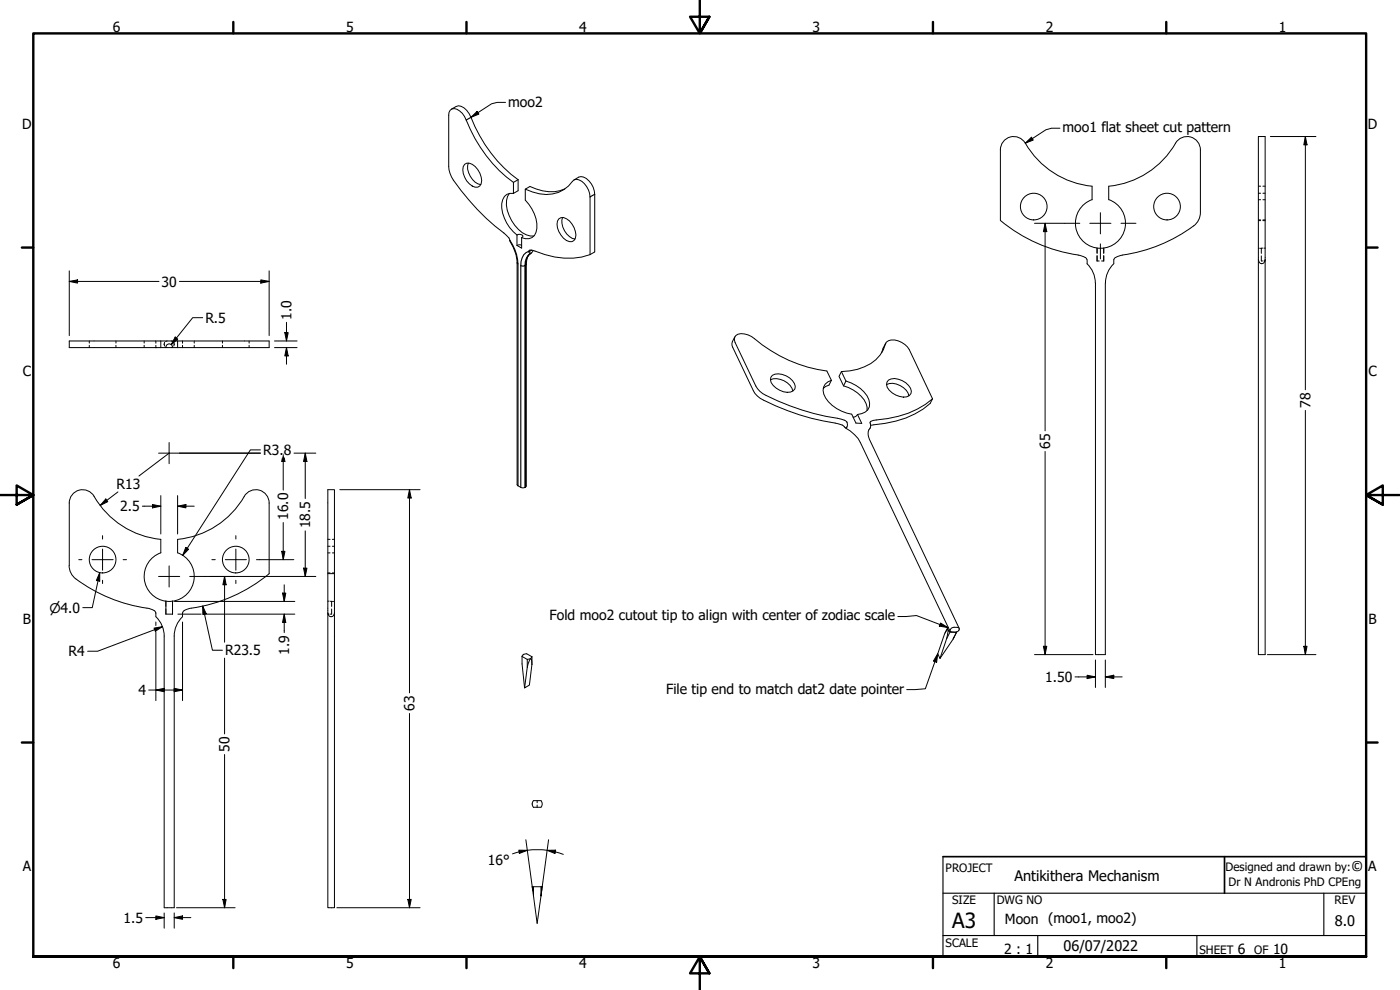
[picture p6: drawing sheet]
<svg xmlns="http://www.w3.org/2000/svg" width="420mm" height="297mm" viewBox="0 0 420 297" stroke-linecap="round" stroke-linejoin="round" font-family="sans-serif">
<defs><g id="words">
<text font-size="6.3" x="285.8" y="278.5">A3</text>
<g font-size="4.4">
<text x="405.5" y="261.2">©</text>
<text x="304.5" y="264.3">Antikithera Mechanism</text>
<text x="400.6" y="277.8">8.0</text>
<text x="319.2" y="285.4">06/07/2022</text>
</g>
<g font-size="4.2">
<text x="33.9" y="9.6">6</text>
<text x="103.8" y="9.6">5</text>
<text x="173.9" y="9.6">4</text>
<text x="243.8" y="9.6">3</text>
<text x="313.9" y="9.6">2</text>
<text x="383.8" y="9.6">1</text>
<text x="152.5" y="32.2">moo2</text>
<text x="6.6" y="38.7">D</text>
<text x="318.9" y="39.7">moo1 flat sheet cut pattern</text>
<text x="410.5" y="38.7">D</text>
<text x="48.5" y="86">30</text>
<text x="87.5" y="95.9" transform="rotate(-90 87.5 95.9)">1.0</text>
<text x="61.6" y="96.8">R.5</text>
<text x="6.8" y="112.9">C</text>
<text x="410.7" y="112.9">C</text>
<text x="393.3" y="122.3" transform="rotate(-90 393.3 122.3)">78</text>
<text x="79" y="136.5">R3.8</text>
<text x="315.2" y="134.6" transform="rotate(-90 315.2 134.6)">65</text>
<text x="35" y="146.8">R13</text>
<text x="36.1" y="153.4">2.5</text>
<text x="86.5" y="156" transform="rotate(-90 86.5 156)">16.0</text>
<text x="93.1" y="158.5" transform="rotate(-90 93.1 158.5)">18.5</text>
<text x="6.9" y="187.2">B</text>
<text x="164.9" y="186.2">Fold moo2 cutout tip to align with center of zodiac scale</text>
<text x="410.7" y="187.2">B</text>
<text x="20.6" y="196.9">R4</text>
<text x="67.6" y="196.6">R23.5</text>
<text x="86.8" y="196.5" transform="rotate(-90 86.8 196.5)">1.9</text>
<text x="41.5" y="208.6">4</text>
<text x="199.9" y="208.1">File tip end to match dat2 date pointer</text>
<text x="313.7" y="204.6">1.50</text>
<text x="124.4" y="213.3" transform="rotate(-90 124.4 213.3)">63</text>
<text x="68.9" y="225.6" transform="rotate(-90 68.9 225.6)">50</text>
<text x="6.8" y="261.4">A</text>
<text x="146.4" y="259.7">16°</text>
<text x="410.6" y="261.4">A</text>
<text x="37.1" y="276.8">1.5</text>
<text x="301.6" y="277.4">Moon (moo1, moo2)</text>
<text x="301.4" y="286.3">2 : 1</text>
<text x="371.5" y="286.2">6</text>
<text x="382.1" y="286.2">10</text>
<text x="33.9" y="290.5">6</text>
<text x="103.8" y="290.5">5</text>
<text x="173.9" y="290.5">4</text>
<text x="243.8" y="290.5">3</text>
<text x="313.9" y="290.5">2</text>
<text x="383.8" y="290.5">1</text>
</g>
<text font-size="4" x="14.8" y="183.8">⌀4.0</text>
<g font-size="3.5">
<text x="283.8" y="261.7">PROJECT</text>
<text x="367.8" y="261.2">Designed and drawn by:</text>
<text x="368.7" y="265.8">Dr N Andronis PhD CPEng</text>
<text x="285.8" y="271.3">SIZE</text>
<text x="299.1" y="271.3">DWG NO</text>
<text x="400.5" y="271.3">REV</text>
<text x="283.8" y="284">SCALE</text>
<text x="360" y="286.2">SHEET</text>
<text x="376.4" y="286.2">OF</text>
</g>
</g></defs>
<!-- layer: Hidden (ANSI) -->
<g fill="none" stroke="#000" stroke-width=".3">
<path d="M377.7 59.9h.6M377.7 55.9h.6M377.7 58h.6M379 59.9h.7M379 55.9h.7M379 58h.7M329.2 76.7v1.6h.7M329.2 74.5v1.5M329.3 74.5v1.5M329.3 76.7v1.6M331.2 74.5v1.5M331.2 76.7v1.6h-.6"/>
<path d="M377.7 66.2h.6M377.7 74.5h.3M377.7 66h.6M378.2 74.5h.3M378.5 76.8v1.5h.4M378.5 74.5v1.5M378.9 74.5h-.4M379 66.2h.7M379 66h.7M379.3 78.3h.4M379.3 74.5h.4M26.8 102.3v.6"/>
<path d="M26.8 103.6v.7M34.8 102.3v.6M34.8 103.6v.7M43.3 102.3v.6M43.3 103.6v.7M46.7 102.3l.1 .7M46.8 103.6l-.1 .7M46.8 104.3h.1M49.4 102.7v1.1M49.7 104.2l.5 .1M50.2 102.3l-.5 .1M51.4 102.3l.4 .1"/>
<path d="M51.8 104.2l-.4 .1M52.2 102.7v1.1M54.8 103.6v.7M54.8 102.3v.7M58.3 102.3v.6M58.3 103.6v.7M66.8 102.3v.6M66.8 103.6v.7M74.8 102.3v.6M74.8 103.6v.7M98.4 165.9h.7M98.4 161.8h.7"/>
<path d="M98.4 171.9h.7M98.4 163.9h.7M99.7 165.9h.7M99.7 161.8h.7M99.7 171.9h.7M99.7 163.9h.7M49.8 184.3h.1M49.8 180.4v1.5M49.8 182.7v1.6M51.8 184.3h.1M51.8 180.4v1.5M51.8 182.7v1.6"/>
<path d="M98.4 184.3h.4M98.4 180.4h.4M99.1 180.4l.4 .1M99.5 182.7v1.6h-.4M99.5 180.5v1.5M99.5 180.5h.3M100.1 180.5h.3M161.2 240.2v.7M161.2 241.5v.7"/>
</g>
<!-- layer: Visible (ANSI) -->
<g fill="none" stroke="#000" stroke-width=".3">
<path d="M135.5 32.8l1.4-.9a2.78 2.78 0 0 1 3.2 1.2l.7 1a44.1 44.1 0 0 0 14.7 19.8M139.4 49.3a2.35 2.35 0 0 1 3.2 .6 4.9 4.9 0 0 1 1.4 5.9 2.28 2.28 0 0 1-3.2-.7 5.9 5.9 0 0 1-1.8-5.1zM140.5 48.9a5.5 5.5 0 0 0 3.8 6.5M152.9 58a6.3 6.3 0 0 0-.1 6.6 9.7 9.7 0 0 0 6.4 6.2h1M154.1 54.7a43.1 43.1 0 0 1-14.7-19.7 4 4 0 0 0-3.7-2.3l-.6 .3-.4 .7v.9v15.3a8.1 8.1 0 0 0 1.4 4.1 72 72 0 0 0 15.8 16.6 2.86 2.86 0 0 1 1.3 2 11.8 11.8 0 0 1 2 6.3v66.5a1.95 1.95 0 0 0 2.5 .8l.2-.4v-66.6a3.6 3.6 0 0 1 1.4-3.2h-.1M154.1 58a2.93 2.93 0 0 0-3.5 3.1 11.7 11.7 0 0 0 4.6 9.4M154.1 54.7v3.3M155.5 53.9v3.3l-1.4 .8M155.5 53.9l-1.4 .8M157.6 56.8v3.3a10.8 10.8 0 0 1 3.3 9.6 2.92 2.92 0 0 1-4.4 1.6M157.6 56.8a11.6 11.6 0 0 0 11.6 .1l1.4-1.1 1.2-1.4a1.87 1.87 0 0 1 2.8 0 6.4 6.4 0 0 1 2.5 4.7v17.3M169.5 56.7a12.3 12.3 0 0 1-10.5-.7l-1.4 .8"/>
<path d="M172.3 54l1.4-.8a3.9 3.9 0 0 1 4.3 3l.5 2.1v17.3l-1.4 .8M327.7 59.9l.1-4a26.4 26.4 0 0 1-20.5-13.5 4 4 0 0 0-4.4-1.2 4 4 0 0 0-2.7 3.7l.1 21.3a49.8 49.8 0 0 0 24.6 10.7l1.2 .7 .2 1.5M327.8 59.9a7.5 7.5 0 0 0-3.6 11.5 7.5 7.5 0 0 0 12.1 0 7.5 7.5 0 0 0-3.5-11.5M332.7 59.9l.1-4a26.2 26.2 0 0 0 20.4-13.5 4 4 0 0 1 4.4-1.2 4 4 0 0 1 2.7 3.7l-.1 19.5-.6 1.9-1.4 1.5M377.7 41h2v36.3a1.23 1.23 0 0 1-.2 1.3 1.23 1.23 0 0 1-1.3 .4 2.55 2.55 0 0 1-.5-2.5zM155.2 70.5l.7-.2a.91 .91 0 0 1 1 .6l-.4 .4M155.2 70.5v3.1M156.5 73.6l-.4-.2-.9 .2M156.5 71.3v3.2l-1.3-.9M160 75.1l-.5 .8-.6 .1-.2-.4 .1-.5h1a24.6 24.6 0 0 0 17.3 1.3M167.7 65.6a2.29 2.29 0 0 1 3.2 .7 4.9 4.9 0 0 1 1.4 5.8 2.29 2.29 0 0 1-3.2-.6 5.9 5.9 0 0 1-1.8-5.2zM168.8 65.2a5.5 5.5 0 0 0 3.8 6.5"/>
<path d="M326.2 79.1a8 8 0 0 1 2.5 5.8M334.3 79.1a8 8 0 0 0-2.5 5.8M334.3 77.9v1.2M358.2 67.8a50.6 50.6 0 0 1-22.6 9.1l-.8 .4-.5 .6M377.7 77.9v118.5h2v-118.5M328.8 84.9v111.5h2.9v-111.5M48.3 102.3v2M49.8 104.3a1 1 0 0 1 1-1.1 1 1 0 0 1 1 1.1M49.8 104.3h3.5M49.8 104.3h-29v-2h60v2h-27.5M53.3 102.3v2M220.5 101.1a2.82 2.82 0 0 0-.6 3.1l6.2 13a6.4 6.4 0 0 0 3.1 2.9 74.2 74.2 0 0 0 22.5 7.1 3.3 3.3 0 0 1 2.1 1.2 1.35 1.35 0 0 0-.3-2.3l-1.1-.3a74.2 74.2 0 0 1-23.5-7.7l-.9-.7-1.2-1.6-6.2-13.1a1.76 1.76 0 0 1 .1-1.8 1.76 1.76 0 0 1 1.7-.8 6.3 6.3 0 0 1 4 1.5 41.9 41.9 0 0 0 21.8 9.7l1.3 2.8"/>
<path d="M231.2 113.9a5.3 5.3 0 0 1 6.7 3.4M231.8 112.6a5.2 5.2 0 0 1 6.9 3.3 1.97 1.97 0 0 1-2.4 1.8 5.5 5.5 0 0 1-5.1-3.8l.2-.7zM249.5 114.1l-.7 1.5-1.7 .9M249.5 114.1a3.2 3.2 0 0 0-1.7 5.3 11.6 11.6 0 0 0 7.8 4.9l1.3 2.6 1.7 .1-1.3-2.6M252.5 111.5a14.9 14.9 0 0 0 11.6-5l1-1.5 .6-1.8a2.3 2.3 0 0 1 2.8-1.2 6.3 6.3 0 0 1 4.4 2.9l7 14.8M252.5 111.5l-.7 1.4 1.4 2.9M252.5 111.5l1.4 2.8M253.2 115.8a9.8 9.8 0 0 1 7 6.4v1M253.9 114.3a10.2 10.2 0 0 1 6.9 5.7 2.98 2.98 0 0 1-2.2 4.1l-1.3 .3M253.9 114.3l-.7 1.5M265.8 102.9l-1.2 3M266.1 115.4a5.3 5.3 0 0 1 6.7 3.4"/>
<path d="M266.7 114a5.2 5.2 0 0 1 6.8 3.4 1.97 1.97 0 0 1-2.4 1.8 5.5 5.5 0 0 1-5-3.8l.1-.8zM279.9 119.7a28.1 28.1 0 0 1-16.9 6.3l-.9 .1-.9 .5 .1 1.4-.6 1M279.9 119.7l-.8 1.4a27.8 27.8 0 0 1-16.8 6.4l-1 .1M253.7 128.4a10.8 10.8 0 0 1 4.5 4.3l26.9 56.7M257.3 124.4a1.35 1.35 0 0 1-1.3 .8M260.7 129a3.5 3.5 0 0 0 .2 2.9l27 56.6M20.8 150.9v18.8M28.2 148.9a26 26 0 0 0 20.1 12.9v4.1a7.5 7.5 0 0 0-5 7.8 7.5 7.5 0 0 0 6.5 6.7M28.3 148.9a4 4 0 0 0-4.5-1.8 4 4 0 0 0-3 3.8M80.8 150.9v21.2a47.8 47.8 0 0 1-24.3 10.6 1.82 1.82 0 0 0-1.7 2.3 8.1 8.1 0 0 0-2.5 5.8v81.6h-3v-81.5a8 8 0 0 0-2.5-5.8M80.8 150.9a4 4 0 0 0-3-3.8 4 4 0 0 0-4.5 1.8 26 26 0 0 1-20 12.9v4.1a7.5 7.5 0 0 1 5 7.8 7.5 7.5 0 0 1-6.5 6.7M20.7 169.7a5.6 5.6 0 0 0 3.4 4.9 50 50 0 0 0 21.4 8.2l1.1 .8 .2 1.4"/>
<path d="M98.4 172.1h2M49.8 180.4h2M49.8 180.4v3.9h2v-3.9M98.4 183.8v88.6h2v-125.5h-2v36.3a1.21 1.21 0 0 0 .1 1.4 1.21 1.21 0 0 0 1.3 .3l.6-.8M156.7 197l.5-.7 .9-.1 1.5 .8M156.7 197v2.2l.7 7.2M156.7 197l1.5 .9M158.2 197.9v2.3M159.6 199.4a1.52 1.52 0 0 0-.4-1.8l-1 2.6M159.6 197l-.7 .7-.7 .2M159.6 199.4l-.7 6.2-1.5 .8 .8-6.2M159.6 197v2.4"/>
<path d="M284.1 191.6l-2 6M284.4 188.3l-.8 1.6M284.4 188.8l.1 .2M284.6 188.2l-1.1 2-2.1 6 .7 1.4 3.9-5.8M285.1 189.6l-.6-.6-.4 2.6M285.1 189.6l-1 2M285.1 189.6l2 .1M285.5 188.5a2.14 2.14 0 0 1 2.4 .1l-.4 .8a2.22 2.22 0 0 1-2.4-.1zM287.1 189.6l-1.1 2.2 1.1-2.2M159.7 241.3l.4-1.1h2.2a1.49 1.49 0 0 1 0 2h-2.2l-.4-.9M159.7 266.1h.4v2.7zM160.1 268.8l1.1 8.3 1.1-8.2"/>
<path d="M160.1 266.1h2.2M162.3 266.1h.4l-.4 2.8z"/>
<circle cx="310.2" cy="62" r="4"/>
<circle cx="350.2" cy="62" r="4"/>
<circle cx="30.8" cy="167.9" r="4"/>
<circle cx="70.8" cy="167.9" r="4"/>
</g>
<!-- layer: Visible Narrow (ANSI) -->
<g fill="none" stroke="#000" stroke-width=".34">
<path d="M141.4 35.2l-1.5 .8M178.5 58.3l-1.4 .8M153 72.1a13.7 13.7 0 0 1 2.4 7.1l-.2-.3M155.4 79.2v66.5M156.3 79.7h1.3M156.3 79.7v66.5M157.6 79.7v66.5M157.7 79.6l-.1 .1M157.7 79.6v66.6M157.9 79.2l-.2 .4M158.7 75.4a3.9 3.9 0 0 0-2.4 4.3M159.2 76a4.1 4.1 0 0 0-1.6 3.7"/>
<path d="M159.3 76a4 4 0 0 0-1.6 3.6M159.6 75l-.9 .6"/>
</g>
<!-- layer: Border (ANSI) -->
<g fill="none" stroke="#000" stroke-width=".72">
<path d="M70 6.6v3.4M140 6.6v3.4M210 0v10l-2.9-5h5.8l-2.9 5 2.9-5M280 6.6v3.4M350 6.6v3.4M6.6 74.3h3.4M410 74.3h3.4M0 148.5h10l-5-2.8v5.7l5-2.9-5 2.9M420 148.5h-10l5-2.8v5.7l-5-2.9 5 2.9M6.6 222.8h3.4M410 222.8h3.4M10 287v-277h400v277h-400h400"/>
<path d="M70 287v3.5M140 287v3.5M212.9 292l-2.9-5 2.9 5h-5.8l2.9-5v10M280 287v3.5M350 287v3.5"/>
</g>
<!-- layer: Title (ANSI) -->
<path d="M283 257h127v30h-127M367.5 257v11" fill="none" stroke="#000" stroke-width=".51"/>
<path d="M283 257v30M283 268h127M298.4 268v12.7M397.3 268v12.7M283 280.7h127M311.4 280.7v6.3M359.2 280.7v6.3" fill="none" stroke="#000" stroke-width=".34"/>
<!-- layer: Dimension (ANSI) -->
<g fill="none" stroke="#000" stroke-width=".3">
<path d="M381.3 41h13.6M391.8 41l.5 2.5h-1zM391.8 41v76M310.5 67h9.1M313.6 67l.6 2.5h-1.1zM313.6 67v62.3M20.8 84.4l2.5-.4v.9zM20.8 84.4h26.9M20.8 81.3v19.4M53.8 84.4h27M60.8 95.3h-3l-6.4 8.1M78.3 84l2.5 .4-2.5 .5z"/>
<path d="M80.8 81.3v19.4M85.5 99.8h1l-.5 2.5zM86 96.7v5.6M52.6 101.1l.7 .7-1.9 1.6zM82.4 104.3h6.8M82.4 102.3h6.8M86 104.3l.5 2.5h-1zM86 104.3v5M50.8 136l-9.1 6.8M53.9 136h24.2M78.1 135h-3l-20.3 31.7M84.8 137.4l-.3 1.1h1l-.2-1.1"/>
<path d="M85 137.4v9.7M88.2 136h6.6M91.6 136l.5 2.5h-1zM91.6 136v13.6M313.6 135.5v60.9M391.8 123.1v73.3M31.7 149.7l.6 .8-2.2 1.2zM35.4 147.6l-5.3 4.1M42.7 151.9h5.6M45.8 151.4l2.5 .5-2.5 .5zM48.3 148.7v11.5M53.3 151.9l2.5-.5v1z"/>
<path d="M53.3 151.9h5M53.3 148.7v11.5M85 156.8v11.1M91.6 159.3v13.7M102 146.9h24.1M122.9 146.9l.5 2.5h-1zM122.9 146.9v61M29.9 171.8v2.6l-1-.2zM29.9 171.8l-2.2 10.5h-2.9M55.8 164.2l.8 .6-1.8 1.9zM61.5 173h9.2M67.4 173l.5 2.5h-1z"/>
<path d="M67.4 173v19.7M70.9 173h23.9M77.9 167.9h10.3M84.5 165.4h1l-.5 2.5zM84.8 178h1l-.5 2.5zM85.3 175.5v5M91.1 170.5h1l-.5 2.5zM46.2 188.5l2.6-.5-2.2 1.4zM46.8 186.6v1.1M46.8 189.6v20.6M48.8 188l-19.5 7.4h-3M52.4 180.5h36.1"/>
<path d="M53.4 184.3h7M54.8 186.6v23.6M60.8 181.8l1.1 2.4-1 .2zM60.8 181.8l3 13.3h3M61.1 184.3h27.4M67.4 197.5v22.7M85.3 184.3l.5 2.5h-1zM85.3 184.3v5.5M310.5 196.4h17.5M313.1 193.9h1.1l-.6 2.5zM328.8 198v8.3M331.7 198v8.3"/>
<path d="M380.4 196.4h14.5M391.3 193.9h1l-.5 2.5zM44.6 207h10.2M46.8 207l2.5-.5v1zM52.3 206.5l2.5 .5-2.5 .5zM122.9 214.1v58.3M322.6 203.1h6.2M326.3 202.6l2.5 .5-2.5 .5zM331.7 203.1l2.6-.5v1zM331.7 203.1h5.1M67.4 226.4v46M155.7 255.1h2.5l-2.3 1z"/>
<path d="M155.8 255.6l2.4-.5 3-.2 3 .2 2.5 .5M155.8 255.6l-2 .6M157.8 252l2.1 15.2M164.2 255.1h2.6l-.2 1zM164.6 252l-2 15.3M166.7 255.6l2.4 .8M43.7 275.3h5.6M46.8 274.8l2.5 .5-2.5 .5zM49.3 273.9v4.6M52.3 275.3l2.5-.5v1zM52.3 275.3h5M52.3 273.9v4.6"/>
<path d="M53 272.4h17.6M66.9 269.9h1l-.5 2.5zM101.1 272.4h25M122.4 269.9h1l-.5 2.5z"/>
</g>
<g fill="#000">
<path d="M391.8 41l.5 2.5h-1z" fill-rule="evenodd"/>
<path d="M313.6 67l.6 2.5h-1.1z" fill-rule="evenodd"/>
<path d="M20.8 84.4l2.5-.4v.9z" fill-rule="evenodd"/>
<path d="M78.3 84l2.5 .4-2.5 .5z" fill-rule="evenodd"/>
<path d="M85.5 99.8h1l-.5 2.5z" fill-rule="evenodd"/>
<path d="M52.6 101.1l.7 .7-1.9 1.6z" fill-rule="evenodd"/>
<path d="M86 104.3l.5 2.5h-1z" fill-rule="evenodd"/>
<path d="M85 136l.5 2.5h-1z" fill-rule="evenodd"/>
<path d="M91.6 136l.5 2.5h-1z" fill-rule="evenodd"/>
<path d="M31.7 149.7l.6 .8-2.2 1.2z" fill-rule="evenodd"/>
<path d="M45.8 151.4l2.5 .5-2.5 .5z" fill-rule="evenodd"/>
<path d="M53.3 151.9l2.5-.5v1z" fill-rule="evenodd"/>
<path d="M122.9 146.9l.5 2.5h-1z" fill-rule="evenodd"/>
<path d="M29.9 171.8v2.6l-1-.2z" fill-rule="evenodd"/>
<path d="M55.8 164.2l.8 .6-1.8 1.9z" fill-rule="evenodd"/>
<path d="M67.4 173l.5 2.5h-1z" fill-rule="evenodd"/>
<path d="M84.5 165.4h1l-.5 2.5z" fill-rule="evenodd"/>
<path d="M84.8 178h1l-.5 2.5z" fill-rule="evenodd"/>
<path d="M91.1 170.5h1l-.5 2.5z" fill-rule="evenodd"/>
<path d="M46.2 188.5l2.6-.5-2.2 1.4z" fill-rule="evenodd"/>
<path d="M60.8 181.8l1.1 2.4-1 .2z" fill-rule="evenodd"/>
<path d="M85.3 184.3l.5 2.5h-1z" fill-rule="evenodd"/>
<path d="M313.1 193.9h1.1l-.6 2.5z" fill-rule="evenodd"/>
<path d="M391.3 193.9h1l-.5 2.5z" fill-rule="evenodd"/>
<path d="M46.8 207l2.5-.5v1z" fill-rule="evenodd"/>
<path d="M52.3 206.5l2.5 .5-2.5 .5z" fill-rule="evenodd"/>
<path d="M326.3 202.6l2.5 .5-2.5 .5z" fill-rule="evenodd"/>
<path d="M331.7 203.1l2.6-.5v1z" fill-rule="evenodd"/>
<path d="M155.7 255.1h2.5l-2.3 1z" fill-rule="evenodd"/>
<path d="M164.2 255.1h2.6l-.2 1z" fill-rule="evenodd"/>
<path d="M46.8 274.8l2.5 .5-2.5 .5z" fill-rule="evenodd"/>
<path d="M52.3 275.3l2.5-.5v1z" fill-rule="evenodd"/>
<path d="M66.9 269.9h1l-.5 2.5z" fill-rule="evenodd"/>
<path d="M122.4 269.9h1l-.5 2.5z" fill-rule="evenodd"/>
</g>
<!-- layer: Center Mark (ANSI) -->
<g fill="none" stroke="#000" stroke-width=".3">
<path d="M319.6 67h4.5M327.1 67h6.3M330.2 63.8v6.4M330.2 73.2v4.5M336.4 67h4.5M47.6 136h6.3M50.8 132.8v6.3M23.6 167.9h1M27.6 167.9h6.4M30.8 160.7v1M30.8 164.7v6.4M30.8 174.1v1"/>
<path d="M37 167.9h1M47.6 173h6.3M50.8 169.8v6.3M56.9 173h4.6M63.6 167.9h1M67.6 167.9h6.4M70.8 160.7v1M70.8 164.7v6.4M70.8 174.1v1M77 167.9h.9"/>
</g>
<!-- layer: Symbol (ANSI) -->
<path d="M141.4 35.2l1.8-1.8 .5 .8zM151.7 30.7h-2.5l-1.7 .4-6.1 4.1M318.1 38.5h-2.5l-1.7 .4-6.2 4.1M307.7 43l1.8-1.8 .6 .8zM269.5 185l5.5-.3 9.4 3.6M281.4 196.2l-.3 2.5-1-.3zM281.4 196.2l-3.7 10.5-5.6 .2M282.3 186.9l2.1 1.4-2.5-.4z" fill="none" stroke="#000" stroke-width=".3"/>
<g fill="#000">
<path d="M141.4 35.2l1.8-1.8 .5 .8z" fill-rule="evenodd"/>
<path d="M307.7 43l1.8-1.8 .6 .8z" fill-rule="evenodd"/>
<path d="M281.4 196.2l-.3 2.5-1-.3z" fill-rule="evenodd"/>
<path d="M282.3 186.9l2.1 1.4-2.5-.4z" fill-rule="evenodd"/>
</g>
<use href="#words"/>
</svg>
